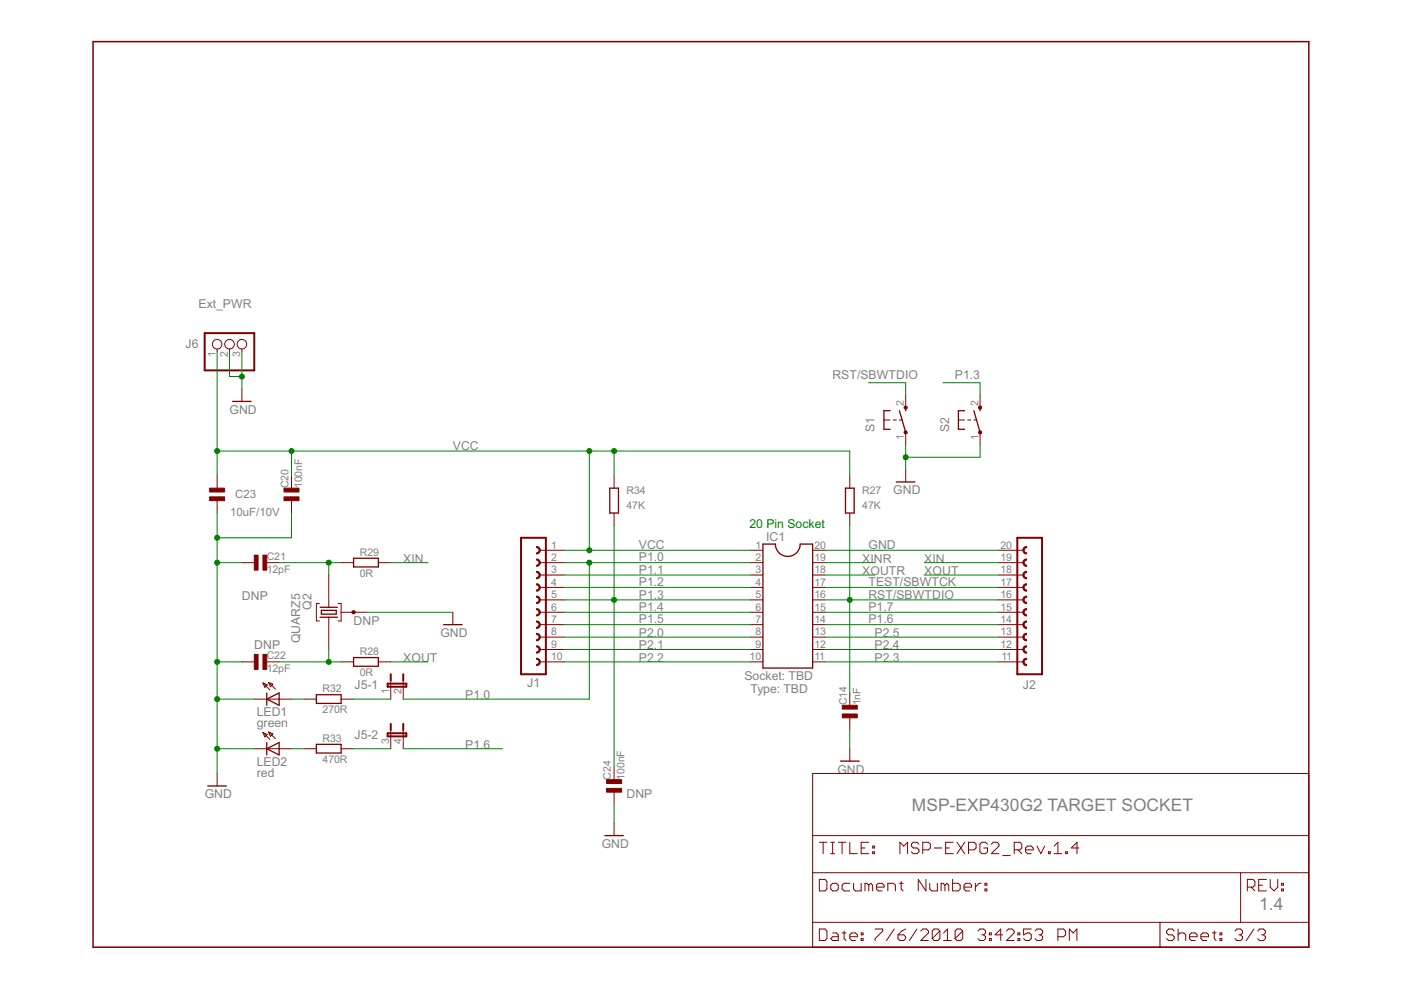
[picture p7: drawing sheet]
<svg xmlns="http://www.w3.org/2000/svg" width="297mm" height="210mm" viewBox="0 0 297 210" stroke-linecap="round" stroke-linejoin="round" font-family="sans-serif">
<defs><g id="words">
<g font-size="4.1" fill="#808080">
<text x="193.3" y="171.9">MSP-EXP430G2 TARGET SOCKET</text>
<text x="267" y="192.9">1.4</text>
</g>
<g font-size="2.9" fill="#808080">
<text x="42.1" y="65.4">Ext_PWR</text>
<text x="39.3" y="73.8">J6</text>
<text x="176.5" y="80.4">RST/SBWTDIO</text>
<text x="202.5" y="80.4">P1.3</text>
<text x="48.7" y="87.7">GND</text>
<text x="96" y="95.4">VCC</text>
<text x="185.4" y="91.7" transform="rotate(-90 185.4 91.7)">S1</text>
<text x="201.2" y="91.7" transform="rotate(-90 201.2 91.7)">S2</text>
<text x="189.4" y="104.8">GND</text>
<text x="85.5" y="119.3">XIN</text>
<text x="135.5" y="116.4">VCC</text>
<text x="135.5" y="119">P1.0</text>
<text x="162.4" y="114.7">IC1</text>
<text x="182.8" y="119.3">XINR</text>
<text x="184.1" y="116.4">GND</text>
<text x="196" y="119.3">XIN</text>
<text x="135.5" y="121.7">P1.1</text>
<text x="135.5" y="124.3">P1.2</text>
<text x="182.8" y="121.9">XOUTR</text>
<text x="184.1" y="124.3">TEST/SBWTCK</text>
<text x="196" y="121.9">XOUT</text>
<text x="51.3" y="127.2">DNP</text>
<text x="66" y="129.3" transform="rotate(-90 66 129.3)">Q2</text>
<text x="135.5" y="126.9">P1.3</text>
<text x="135.5" y="129.6">P1.4</text>
<text x="184.1" y="126.9">RST/SBWTDIO</text>
<text x="184.1" y="129.6">P1.7</text>
<text x="53.9" y="137.7">DNP</text>
<text x="63.7" y="136.4" transform="rotate(-90 63.7 136.4)">QUARZ5</text>
<text x="75" y="132.4">DNP</text>
<text x="93.4" y="135.1">GND</text>
<text x="135.5" y="132.2">P1.5</text>
<text x="135.5" y="135.1">P2.0</text>
<text x="135.5" y="137.7">P2.1</text>
<text x="184.1" y="132.2">P1.6</text>
<text x="185.4" y="137.7">P2.4</text>
<text x="185.4" y="135.1">P2.5</text>
<text x="85.5" y="140.3">XOUT</text>
<text x="135.5" y="140.3">P2.2</text>
<text x="185.4" y="140.3">P2.3</text>
<text x="75.2" y="146.1">J5-1</text>
<text x="98.6" y="148.2">P1.0</text>
<text x="111.8" y="145.6">J1</text>
<text x="157.8" y="144.3">Socket: TBD</text>
<text x="159.1" y="146.9">Type: TBD</text>
<text x="216.9" y="146.1">J2</text>
<text x="54.4" y="154.1">green</text>
<text x="54.4" y="151.9">LED1</text>
<text x="75.2" y="156.6">J5-2</text>
<text x="98.6" y="158.7">P1.6</text>
<text x="54.4" y="164.7">red</text>
<text x="54.4" y="162.4">LED2</text>
<text x="177.5" y="164">GND</text>
<text x="43.4" y="169.3">GND</text>
<text x="132.8" y="169.3">DNP</text>
<text x="127.6" y="179.8">GND</text>
</g>
<text font-size="2.9" fill="#008000" x="158.9" y="111.9">20 Pin Socket</text>
<g font-size="2.7" fill="#808080">
<text x="49.8" y="105.6">C23</text>
<text x="48.8" y="109.3">10uF/10V</text>
</g>
<g font-size="2.5" fill="#808080">
<text x="45.7" y="75.6" transform="rotate(-90 45.7 75.6)">1</text>
<text x="48.3" y="75.6" transform="rotate(-90 48.3 75.6)">2</text>
<text x="50.9" y="75.6" transform="rotate(-90 50.9 75.6)">3</text>
<text x="191.6" y="86" transform="rotate(-90 191.6 86)">2</text>
<text x="207.4" y="86" transform="rotate(-90 207.4 86)">2</text>
<text x="191.6" y="93.3" transform="rotate(-90 191.6 93.3)">1</text>
<text x="207.4" y="93.3" transform="rotate(-90 207.4 93.3)">1</text>
<text x="61.2" y="103.5" transform="rotate(-90 61.2 103.5)">C20</text>
<text x="64" y="103.5" transform="rotate(-90 64 103.5)">100nF</text>
<text x="132.8" y="107.9">47K</text>
<text x="132.8" y="104.7">R34</text>
<text x="182.8" y="107.9">47K</text>
<text x="182.8" y="104.7">R27</text>
<text x="56.6" y="118.6">C21</text>
<text x="76.3" y="117.9">R29</text>
<text x="116.8" y="116.3">1</text>
<text x="116.8" y="118.9">2</text>
<text x="160.2" y="116.3">1</text>
<text x="160.2" y="118.9">2</text>
<text x="172.7" y="118.9">19</text>
<text x="172.7" y="116.3">20</text>
<text x="212.1" y="118.9">19</text>
<text x="212.1" y="116.3">20</text>
<text x="56.6" y="121.5">12pF</text>
<text x="76.3" y="122.3">0R</text>
<text x="116.8" y="121.6">3</text>
<text x="116.8" y="124.2">4</text>
<text x="160.2" y="121.6">3</text>
<text x="160.2" y="124.2">4</text>
<text x="172.7" y="124.2">17</text>
<text x="172.7" y="121.6">18</text>
<text x="212.1" y="124.2">17</text>
<text x="212.1" y="121.6">18</text>
<text x="116.8" y="126.8">5</text>
<text x="116.8" y="129.4">6</text>
<text x="160.2" y="126.8">5</text>
<text x="160.2" y="129.4">6</text>
<text x="172.7" y="129.4">15</text>
<text x="172.7" y="126.8">16</text>
<text x="212.1" y="129.4">15</text>
<text x="212.1" y="126.8">16</text>
<text x="116.8" y="132.1">7</text>
<text x="116.8" y="134.7">8</text>
<text x="116.8" y="137.3">9</text>
<text x="160.2" y="132.1">7</text>
<text x="160.2" y="134.7">8</text>
<text x="160.2" y="137.3">9</text>
<text x="172.7" y="137.3">12</text>
<text x="172.7" y="134.7">13</text>
<text x="172.7" y="132.1">14</text>
<text x="212.1" y="137.3">12</text>
<text x="212.1" y="134.7">13</text>
<text x="212.1" y="132.1">14</text>
<text x="56.6" y="142.6">12pF</text>
<text x="56.6" y="139.7">C22</text>
<text x="76.3" y="143.4">0R</text>
<text x="76.3" y="138.9">R28</text>
<text x="116.8" y="140">10</text>
<text x="158.9" y="140">10</text>
<text x="172.7" y="140">11</text>
<text x="212.3" y="140">11</text>
<text x="68.4" y="146.8">R32</text>
<text x="82.5" y="147.2" transform="rotate(-90 82.5 147.2)">1</text>
<text x="85.1" y="147.2" transform="rotate(-90 85.1 147.2)">2</text>
<text x="179.5" y="149.5" transform="rotate(-90 179.5 149.5)">C14</text>
<text x="182.4" y="149.5" transform="rotate(-90 182.4 149.5)">1nF</text>
<text x="68.4" y="151.3">270R</text>
<text x="68.4" y="161.8">470R</text>
<text x="68.4" y="157.3">R33</text>
<text x="82.5" y="157.7" transform="rotate(-90 82.5 157.7)">3</text>
<text x="85.1" y="157.7" transform="rotate(-90 85.1 157.7)">4</text>
<text x="129.5" y="165.3" transform="rotate(-90 129.5 165.3)">C24</text>
<text x="132.4" y="165.3" transform="rotate(-90 132.4 165.3)">100nF</text>
</g>
</g></defs>
<g fill="#800000" stroke="#800000" stroke-width=".32">
<path d="M19.7 8.8v192z"/>
<path d="M19.7 200.8h257.8z"/>
<path d="M277.5 8.8v192z"/>
<path d="M19.7 8.8h257.8z"/>
</g>
<g fill="#800000" stroke="#800000" stroke-width=".21">
<path d="M172.3 200.8h73.6z"/>
<path d="M263 185h14.5z"/>
<path d="M172.3 195.6v5.2z"/>
<path d="M173.7 197v2.4z"/>
<path d="M173.7 199.4h1.2z"/>
<path d="M174.9 199.4l.4-.4z"/>
<path d="M175.3 197.4v1.6z"/>
<path d="M174.9 197l.4 .4z"/>
<path d="M173.7 197h1.2z"/>
<path d="M176.5 197.8h.8z"/>
<path d="M177.3 197.8l.4 .4z"/>
<path d="M177.7 198.2v1.2z"/>
<path d="M176.5 199.4h1.2z"/>
<path d="M176.1 199l.4 .4z"/>
<path d="M176.1 199l.4-.4z"/>
<path d="M176.5 198.6h1.2z"/>
<path d="M179 197.4v1.6z"/>
<path d="M179 199l.4 .4z"/>
<path d="M178.5 197.8h.9z"/>
<path d="M180.6 199.4h.8z"/>
<path d="M180.2 199l.4 .4z"/>
<path d="M180.2 198.2v.8z"/>
<path d="M180.2 198.2l.4-.4z"/>
<path d="M180.6 197.8h.8z"/>
<path d="M181.4 197.8l.4 .4z"/>
<path d="M181.8 198.2v.4z"/>
<path d="M180.2 198.6h1.6z"/>
<path d="M182.6 197.8h.4z"/>
<path d="M183 197.8v.4z"/>
<path d="M182.6 198.2h.4z"/>
<path d="M182.6 197.8v.4z"/>
<path d="M182.6 199h.4z"/>
<path d="M183 199v.4z"/>
<path d="M182.6 199.4h.4z"/>
<path d="M182.6 199v.4z"/>
<path d="M185.5 197h1.7z"/>
<path d="M187.2 197v.4z"/>
<path d="M187.2 197.4l-1.7 1.6z"/>
<path d="M185.5 199v.4z"/>
<path d="M189.6 197l-1.6 2.4z"/>
<path d="M191.2 197.4l.8-.4z"/>
<path d="M191.2 197.4l-.8 .8z"/>
<path d="M190.4 198.2v.8z"/>
<path d="M190.4 199l.4 .4z"/>
<path d="M190.8 199.4h.8z"/>
<path d="M191.6 199.4l.4-.4z"/>
<path d="M192 198.6v.4z"/>
<path d="M191.6 198.2l.4 .4z"/>
<path d="M190.4 198.2h1.2z"/>
<path d="M194.4 197l-1.6 2.4z"/>
<path d="M195.2 199.4h1.6z"/>
<path d="M195.2 199.4l1.6-1.6z"/>
<path d="M196.8 197.4v.4z"/>
<path d="M196.4 197l.4 .4z"/>
<path d="M195.6 197h.8z"/>
<path d="M195.6 197l-.4 .4z"/>
<path d="M197.7 197.4v1.6z"/>
<path d="M198.1 197l-.4 .4z"/>
<path d="M198.1 197h.8z"/>
<path d="M198.9 197l.4 .4z"/>
<path d="M199.3 197.4v1.6z"/>
<path d="M199.3 199l-.4 .4z"/>
<path d="M198.1 199.4h.8z"/>
<path d="M197.7 199l.4 .4z"/>
<path d="M197.7 199l1.6-1.6z"/>
<path d="M200.9 197l-.8 .8z"/>
<path d="M200.9 197v2.4z"/>
<path d="M200.1 199.4h1.6z"/>
<path d="M202.5 197.4v1.6z"/>
<path d="M202.9 197l-.4 .4z"/>
<path d="M202.9 197h.8z"/>
<path d="M203.7 197l.4 .4z"/>
<path d="M204.1 197.4v1.6z"/>
<path d="M204.1 199l-.4 .4z"/>
<path d="M202.9 199.4h.8z"/>
<path d="M202.5 199l.4 .4z"/>
<path d="M202.5 199l1.6-1.6z"/>
<path d="M207.8 197l-.5 .4z"/>
<path d="M207.8 197h.8z"/>
<path d="M208.6 197l.4 .4z"/>
<path d="M209 197.4v.4z"/>
<path d="M209 197.8l-.4 .4z"/>
<path d="M208.2 198.2h.4z"/>
<path d="M208.6 198.2l.4 .4z"/>
<path d="M209 198.6v.4z"/>
<path d="M209 199l-.4 .4z"/>
<path d="M207.8 199.4h.8z"/>
<path d="M207.3 199l.5 .4z"/>
<path d="M209.8 197.8h.4z"/>
<path d="M210.2 197.8v.4z"/>
<path d="M209.8 198.2h.4z"/>
<path d="M209.8 197.8v.4z"/>
<path d="M209.8 199h.4z"/>
<path d="M210.2 199v.4z"/>
<path d="M209.8 199.4h.4z"/>
<path d="M209.8 199v.4z"/>
<path d="M212.2 197v2.4z"/>
<path d="M212.2 197l-1.2 1.2z"/>
<path d="M211 198.2h1.6z"/>
<path d="M213.4 199.4h1.6z"/>
<path d="M213.4 199.4l1.6-1.6z"/>
<path d="M215 197.4v.4z"/>
<path d="M214.6 197l.4 .4z"/>
<path d="M213.8 197h.8z"/>
<path d="M213.8 197l-.4 .4z"/>
<path d="M215.8 197.8h.4z"/>
<path d="M216.2 197.8v.4z"/>
<path d="M215.8 198.2h.4z"/>
<path d="M215.8 197.8v.4z"/>
<path d="M215.8 199h.4z"/>
<path d="M216.2 199v.4z"/>
<path d="M215.8 199.4h.4z"/>
<path d="M215.8 199v.4z"/>
<path d="M217 197h1.7z"/>
<path d="M217 197v1.2z"/>
<path d="M217 198.2l.8-.4z"/>
<path d="M217.8 197.8h.4z"/>
<path d="M218.2 197.8l.5 .4z"/>
<path d="M218.7 198.2v.8z"/>
<path d="M218.2 199.4l.5-.4z"/>
<path d="M217.4 199.4h.8z"/>
<path d="M217 199l.4 .4z"/>
<path d="M219.9 197l-.4 .4z"/>
<path d="M219.9 197h.8z"/>
<path d="M220.7 197l.4 .4z"/>
<path d="M221.1 197.4v.4z"/>
<path d="M221.1 197.8l-.4 .4z"/>
<path d="M220.3 198.2h.4z"/>
<path d="M220.7 198.2l.4 .4z"/>
<path d="M221.1 198.6v.4z"/>
<path d="M221.1 199l-.4 .4z"/>
<path d="M219.9 199.4h.8z"/>
<path d="M219.5 199l.4 .4z"/>
<path d="M224.3 197v2.4z"/>
<path d="M224.3 197h1.2z"/>
<path d="M225.5 197l.4 .4z"/>
<path d="M225.9 197.4v.8z"/>
<path d="M225.9 198.2l-.4 .4z"/>
<path d="M224.3 198.6h1.2z"/>
<path d="M226.7 197v2.4z"/>
<path d="M226.7 197l.8 .8z"/>
<path d="M228.3 197l-.8 .8z"/>
<path d="M228.3 197v2.4z"/>
<path d="M172.3 195.6h73.6z"/>
<path d="M172.3 185v10.6z"/>
<path d="M277.5 185v10.6z"/>
<path d="M245.9 195.6v5.2z"/>
<path d="M245.9 195.6h17.1z"/>
<path d="M245.9 200.8h31.6z"/>
<path d="M248.6 197l.4 .4z"/>
<path d="M247.8 197h.8z"/>
<path d="M247.8 197l-.4 .4z"/>
<path d="M247.4 197.4v.4z"/>
<path d="M247.4 197.8l.4 .4z"/>
<path d="M247.8 198.2h.8z"/>
<path d="M248.6 198.2l.4 .4z"/>
<path d="M249 198.6v.4z"/>
<path d="M249 199l-.4 .4z"/>
<path d="M247.8 199.4h.8z"/>
<path d="M247.4 199l.4 .4z"/>
<path d="M249.8 197v2.4z"/>
<path d="M249.8 198.2l.4-.4z"/>
<path d="M250.2 197.8h.8z"/>
<path d="M251 197.8l.4 .4z"/>
<path d="M251.4 198.2v1.2z"/>
<path d="M252.6 199.4h.8z"/>
<path d="M252.2 199l.4 .4z"/>
<path d="M252.2 198.2v.8z"/>
<path d="M252.2 198.2l.4-.4z"/>
<path d="M252.6 197.8h.8z"/>
<path d="M253.4 197.8l.4 .4z"/>
<path d="M253.8 198.2v.4z"/>
<path d="M252.2 198.6h1.6z"/>
<path d="M255 199.4h.8z"/>
<path d="M254.6 199l.4 .4z"/>
<path d="M254.6 198.2v.8z"/>
<path d="M254.6 198.2l.4-.4z"/>
<path d="M255 197.8h.8z"/>
<path d="M255.8 197.8l.4 .4z"/>
<path d="M256.2 198.2v.4z"/>
<path d="M254.6 198.6h1.6z"/>
<path d="M257.5 197.4v1.6z"/>
<path d="M257.5 199l.4 .4z"/>
<path d="M257 197.8h.9z"/>
<path d="M258.7 197.8h.4z"/>
<path d="M259.1 197.8v.4z"/>
<path d="M258.7 198.2h.4z"/>
<path d="M258.7 197.8v.4z"/>
<path d="M258.7 199h.4z"/>
<path d="M259.1 199v.4z"/>
<path d="M258.7 199.4h.4z"/>
<path d="M258.7 199v.4z"/>
<path d="M262.2 197l-.4 .4z"/>
<path d="M262.2 197h.8z"/>
<path d="M263 197l.4 .4z"/>
<path d="M263.4 197.4v.4z"/>
<path d="M263 198.2l.4-.4z"/>
<path d="M262.6 198.2h.4z"/>
<path d="M263 198.2l.4 .4z"/>
<path d="M263.4 198.6v.4z"/>
<path d="M263.4 199l-.4 .4z"/>
<path d="M262.2 199.4h.8z"/>
<path d="M261.8 199l.4 .4z"/>
<path d="M265.9 197l-1.7 2.4z"/>
<path d="M267.1 197l-.4 .4z"/>
<path d="M267.1 197h.8z"/>
<path d="M267.9 197l.4 .4z"/>
<path d="M268.3 197.4v.4z"/>
<path d="M268.3 197.8l-.4 .4z"/>
<path d="M267.5 198.2h.4z"/>
<path d="M267.9 198.2l.4 .4z"/>
<path d="M268.3 198.6v.4z"/>
<path d="M268.3 199l-.4 .4z"/>
<path d="M267.1 199.4h.8z"/>
<path d="M266.7 199l.4 .4z"/>
<path d="M264.5 186.5v2.4z"/>
<path d="M264.5 186.5h1.2z"/>
<path d="M265.7 186.5l.4 .4z"/>
<path d="M266.1 186.9v.8z"/>
<path d="M266.1 187.7l-.4 .4z"/>
<path d="M264.5 188.1h1.2z"/>
<path d="M265.3 188.1l.8 .8z"/>
<path d="M266.9 186.5h1.6z"/>
<path d="M266.9 186.5v2.4z"/>
<path d="M266.9 188.9h1.6z"/>
<path d="M266.9 187.7h.8z"/>
<path d="M269.3 186.5v1.6z"/>
<path d="M269.3 188.1l.8 .8z"/>
<path d="M270.9 188.1l-.8 .8z"/>
<path d="M270.9 186.5v1.6z"/>
<path d="M271.7 187.3h.4z"/>
<path d="M272.1 187.3v.4z"/>
<path d="M271.7 187.7h.4z"/>
<path d="M271.7 187.3v.4z"/>
<path d="M271.7 188.5h.4z"/>
<path d="M272.1 188.5v.4z"/>
<path d="M271.7 188.9h.4z"/>
<path d="M271.7 188.5v.4z"/>
<path d="M263 185v10.6z"/>
<path d="M172.3 185h90.7z"/>
<path d="M263 195.6h14.5z"/>
<path d="M277.5 195.6v5.2z"/>
<path d="M172.3 177.2v7.8z"/>
<path d="M172.3 164h105.2z"/>
<path d="M277.5 164v13.2z"/>
<path d="M172.3 177.2h105.2z"/>
<path d="M172.3 164v13.2z"/>
<path d="M277.5 177.2v7.8z"/>
<path d="M174.5 178.6v2.4z"/>
<path d="M173.7 178.6h1.6z"/>
<path d="M176.1 181h.8z"/>
<path d="M176.5 178.6v2.4z"/>
<path d="M176.1 178.6h.8z"/>
<path d="M178.5 178.6v2.4z"/>
<path d="M177.7 178.6h1.7z"/>
<path d="M180.2 178.6v2.4z"/>
<path d="M180.2 181h1.6z"/>
<path d="M182.6 178.6h1.6z"/>
<path d="M182.6 178.6v2.4z"/>
<path d="M182.6 181h1.6z"/>
<path d="M182.6 179.8h.8z"/>
<path d="M185 179.4h.4z"/>
<path d="M185.4 179.4v.4z"/>
<path d="M185 179.8h.4z"/>
<path d="M185 179.4v.4z"/>
<path d="M185 180.6h.4z"/>
<path d="M185.4 180.6v.4z"/>
<path d="M185 181h.4z"/>
<path d="M185 180.6v.4z"/>
<path d="M173.7 186.5v2.4z"/>
<path d="M173.7 188.9h1.2z"/>
<path d="M174.9 188.9l.4-.4z"/>
<path d="M175.3 186.9v1.6z"/>
<path d="M174.9 186.5l.4 .4z"/>
<path d="M173.7 186.5h1.2z"/>
<path d="M176.5 188.9h.8z"/>
<path d="M177.7 188.5l-.4 .4z"/>
<path d="M177.7 187.7v.8z"/>
<path d="M177.3 187.3l.4 .4z"/>
<path d="M176.5 187.3h.8z"/>
<path d="M176.5 187.3l-.4 .4z"/>
<path d="M176.1 187.7v.8z"/>
<path d="M176.1 188.5l.4 .4z"/>
<path d="M179 187.3h1.2z"/>
<path d="M178.5 187.7l.5-.4z"/>
<path d="M178.5 187.7v.8z"/>
<path d="M178.5 188.5l.5 .4z"/>
<path d="M179 188.9h1.2z"/>
<path d="M181 187.3v1.2z"/>
<path d="M181 188.5l.4 .4z"/>
<path d="M181.4 188.9h1.2z"/>
<path d="M182.6 187.3v1.6z"/>
<path d="M183.4 187.3v1.6z"/>
<path d="M183.4 187.3h.4z"/>
<path d="M183.8 187.3l.4 .4z"/>
<path d="M184.2 187.7v1.2z"/>
<path d="M184.2 187.7l.4-.4z"/>
<path d="M184.6 187.3l.4 .4z"/>
<path d="M185 187.7v1.2z"/>
<path d="M186.2 188.9h.8z"/>
<path d="M185.8 188.5l.4 .4z"/>
<path d="M185.8 187.7v.8z"/>
<path d="M185.8 187.7l.4-.4z"/>
<path d="M186.2 187.3h.8z"/>
<path d="M187 187.3l.4 .4z"/>
<path d="M187.4 187.7v.4z"/>
<path d="M185.8 188.1h1.6z"/>
<path d="M188.2 187.3v1.6z"/>
<path d="M188.2 187.3h1.2z"/>
<path d="M189.4 187.3l.4 .4z"/>
<path d="M189.8 187.7v1.2z"/>
<path d="M191.1 186.9v1.6z"/>
<path d="M191.1 188.5l.4 .4z"/>
<path d="M190.7 187.3h.8z"/>
<path d="M194.7 186.5v2.4z"/>
<path d="M194.7 186.5l1.6 2.4z"/>
<path d="M196.3 186.5v2.4z"/>
<path d="M197.1 187.3v1.2z"/>
<path d="M197.1 188.5l.4 .4z"/>
<path d="M197.5 188.9h1.2z"/>
<path d="M198.7 187.3v1.6z"/>
<path d="M199.5 187.3v1.6z"/>
<path d="M199.5 187.3h.4z"/>
<path d="M199.9 187.3l.4 .4z"/>
<path d="M200.3 187.7v1.2z"/>
<path d="M200.3 187.7l.4-.4z"/>
<path d="M200.7 187.3l.4 .4z"/>
<path d="M201.1 187.7v1.2z"/>
<path d="M202 186.5v2.4z"/>
<path d="M202 188.9h1.2z"/>
<path d="M203.2 188.9l.4-.4z"/>
<path d="M203.6 187.7v.8z"/>
<path d="M203.2 187.3l.4 .4z"/>
<path d="M202 187.3h1.2z"/>
<path d="M204.8 188.9h.8z"/>
<path d="M204.4 188.5l.4 .4z"/>
<path d="M204.4 187.7v.8z"/>
<path d="M204.4 187.7l.4-.4z"/>
<path d="M204.8 187.3h.8z"/>
<path d="M205.6 187.3l.4 .4z"/>
<path d="M206 187.7v.4z"/>
<path d="M204.4 188.1h1.6z"/>
<path d="M206.8 187.3v1.6z"/>
<path d="M207.6 187.3l-.8 .8z"/>
<path d="M207.6 187.3h.4z"/>
<path d="M208.8 187.3h.4z"/>
<path d="M209.2 187.3v.4z"/>
<path d="M208.8 187.7h.4z"/>
<path d="M208.8 187.3v.4z"/>
<path d="M208.8 188.5h.4z"/>
<path d="M209.2 188.5v.4z"/>
<path d="M208.8 188.9h.4z"/>
<path d="M208.8 188.5v.4z"/>
<path d="M190.8 178.6v2.4z"/>
<path d="M190.8 178.6l.8 .8z"/>
<path d="M191.6 179.4l.8-.8z"/>
<path d="M192.4 178.6v2.4z"/>
<path d="M194.4 178.6l.4 .4z"/>
<path d="M193.6 178.6h.8z"/>
<path d="M193.6 178.6l-.4 .4z"/>
<path d="M193.2 179v.4z"/>
<path d="M193.2 179.4l.4 .4z"/>
<path d="M193.6 179.8h.8z"/>
<path d="M194.4 179.8l.4 .4z"/>
<path d="M194.8 180.2v.4z"/>
<path d="M194.8 180.6l-.4 .4z"/>
<path d="M193.6 181h.8z"/>
<path d="M193.2 180.6l.4 .4z"/>
<path d="M195.6 178.6v2.4z"/>
<path d="M195.6 178.6h1.2z"/>
<path d="M196.8 178.6l.5 .4z"/>
<path d="M197.3 179v.8z"/>
<path d="M197.3 179.8l-.5 .4z"/>
<path d="M195.6 180.2h1.2z"/>
<path d="M198.1 179.8h1.6z"/>
<path d="M200.5 178.6h1.6z"/>
<path d="M200.5 178.6v2.4z"/>
<path d="M200.5 181h1.6z"/>
<path d="M200.5 179.8h.8z"/>
<path d="M202.9 178.6l1.6 2.4z"/>
<path d="M204.5 178.6l-1.6 2.4z"/>
<path d="M205.3 178.6v2.4z"/>
<path d="M205.3 178.6h1.2z"/>
<path d="M206.5 178.6l.4 .4z"/>
<path d="M206.9 179v.8z"/>
<path d="M206.9 179.8l-.4 .4z"/>
<path d="M205.3 180.2h1.2z"/>
<path d="M209 178.6l.4 .4z"/>
<path d="M208.2 178.6h.8z"/>
<path d="M207.8 179l.4-.4z"/>
<path d="M207.8 179v1.6z"/>
<path d="M207.8 180.6l.4 .4z"/>
<path d="M208.2 181h.8z"/>
<path d="M209 181l.4-.4z"/>
<path d="M209.4 179.8v.8z"/>
<path d="M208.6 179.8h.8z"/>
<path d="M210.2 181h1.6z"/>
<path d="M210.2 181l1.6-1.6z"/>
<path d="M211.8 179v.4z"/>
<path d="M211.4 178.6l.4 .4z"/>
<path d="M210.6 178.6h.8z"/>
<path d="M210.6 178.6l-.4 .4z"/>
<path d="M212.6 181.4h1.6z"/>
<path d="M215 178.6v2.4z"/>
<path d="M215 178.6h1.2z"/>
<path d="M216.2 178.6l.4 .4z"/>
<path d="M216.6 179v.8z"/>
<path d="M216.6 179.8l-.4 .4z"/>
<path d="M215 180.2h1.2z"/>
<path d="M215.8 180.2l.8 .8z"/>
<path d="M217.8 181h.9z"/>
<path d="M217.4 180.6l.4 .4z"/>
<path d="M217.4 179.8v.8z"/>
<path d="M217.4 179.8l.4-.4z"/>
<path d="M217.8 179.4h.9z"/>
<path d="M218.7 179.4l.4 .4z"/>
<path d="M219.1 179.8v.4z"/>
<path d="M217.4 180.2h1.7z"/>
<path d="M219.9 179.4l.8 1.6z"/>
<path d="M221.5 179.4l-.8 1.6z"/>
<path d="M222.3 180.6v.4z"/>
<path d="M222.3 180.6h.4z"/>
<path d="M222.7 180.6v.4z"/>
<path d="M222.3 181h.4z"/>
<path d="M223.5 179.4l.8-.8z"/>
<path d="M224.3 178.6v2.4z"/>
<path d="M223.5 181h1.6z"/>
<path d="M225.9 180.6v.4z"/>
<path d="M225.9 180.6h.4z"/>
<path d="M226.3 180.6v.4z"/>
<path d="M225.9 181h.4z"/>
<path d="M228.3 178.6v2.4z"/>
<path d="M228.3 178.6l-1.2 1.2z"/>
<path d="M227.1 179.8h1.6z"/>
<path d="M46 164v2.6z"/>
<path d="M72.3 148.2h2.7z"/>
<path d="M64.5 148.2h2.6z"/>
<path d="M46 106.2v2.6z"/>
<path d="M46 100.9v2.6z"/>
<path d="M51.3 82.5v2.6z"/>
<path d="M46 74v.6z"/>
<path d="M48.7 74v.6z"/>
<path d="M51.3 74v.6z"/>
<path d="M211.8 140.3h5.2z"/>
<path d="M211.8 137.7h5.2z"/>
<path d="M211.8 135.1h5.2z"/>
<path d="M211.8 132.4h5.2z"/>
<path d="M211.8 129.8h5.2z"/>
<path d="M211.8 127.2h5.2z"/>
<path d="M211.8 124.5h5.2z"/>
<path d="M211.8 121.9h5.2z"/>
<path d="M211.8 119.3h5.2z"/>
<path d="M211.8 116.7h5.2z"/>
<path d="M114.4 116.7h5.3z"/>
<path d="M114.4 119.3h5.3z"/>
<path d="M114.4 121.9h5.3z"/>
<path d="M114.4 124.5h5.3z"/>
<path d="M114.4 127.2h5.3z"/>
<path d="M114.4 129.8h5.3z"/>
<path d="M114.4 132.4h5.3z"/>
<path d="M114.4 135.1h5.3z"/>
<path d="M114.4 137.7h5.3z"/>
<path d="M114.4 140.3h5.3z"/>
<path d="M130.2 174.5v2.7z"/>
<path d="M53.9 148.2h2.7z"/>
<path d="M59.2 148.2h2.6z"/>
<path d="M56.6 148.2h2.6z"/>
<path d="M56.9 144.7l1.5 1.4z"/>
<path d="M56.9 144.7l.4 .9z"/>
<path d="M57.3 145.6l.6-.5z"/>
<path d="M56.9 144.7l1 .4z"/>
<path d="M55.8 144.8l.4 .9z"/>
<path d="M56.7 145.2l-.5 .5z"/>
<path d="M55.8 144.8l.9 .4z"/>
<path d="M55.8 144.8l1.4 1.5z"/>
<path d="M192 99.6v2.6z"/>
<path d="M192 91.7v2.6z"/>
<path d="M192 83.8v2.6z"/>
<path d="M189.4 89h.6z"/>
<path d="M190.7 89h.6z"/>
<path d="M187.4 89h1.3z"/>
<path d="M207.8 91.7v2.6z"/>
<path d="M207.8 83.8v2.6z"/>
<path d="M205.2 89h.6z"/>
<path d="M206.5 89h.6z"/>
<path d="M203.2 89h1.3z"/>
<path d="M72.3 158.7h2.7z"/>
<path d="M64.5 158.7h2.6z"/>
<path d="M53.9 158.7h2.7z"/>
<path d="M59.2 158.7h2.6z"/>
<path d="M56.6 158.7h2.6z"/>
<path d="M56.9 155.2l1.5 1.4z"/>
<path d="M56.9 155.2l.4 .9z"/>
<path d="M57.3 156.1l.6-.5z"/>
<path d="M56.9 155.2l1 .4z"/>
<path d="M55.8 155.3l.4 1z"/>
<path d="M56.2 156.3l.5-.6z"/>
<path d="M55.8 155.3l.9 .4z"/>
<path d="M55.8 155.3l1.4 1.5z"/>
<path d="M51.3 140.3h2.6z"/>
<path d="M56.6 140.3h2.6z"/>
<path d="M51.3 119.3h2.6z"/>
<path d="M56.6 119.3h2.6z"/>
<path d="M130.2 168v2.6z"/>
<path d="M130.2 162.7v2.6z"/>
<path d="M61.8 106.2v2.6z"/>
<path d="M61.8 100.9v2.6z"/>
<path d="M69.7 130.9v6.8z"/>
<path d="M69.7 121.9v6.9z"/>
<path d="M71.7 128h.6z"/>
<path d="M72.3 128v1.8z"/>
<path d="M72.3 129.8v1.9z"/>
<path d="M71.7 131.7h.6z"/>
<path d="M67.1 131.7h.6z"/>
<path d="M67.1 128v3.7z"/>
<path d="M67.1 128h.6z"/>
<path d="M72.3 129.8h5.3z"/>
<path d="M96 129.8v2.6z"/>
<path d="M130.2 108.8v2.6z"/>
<path d="M130.2 100.9v2.6z"/>
<path d="M159.1 116.7h2.7z"/>
<path d="M159.1 119.3h2.7z"/>
<path d="M159.1 121.9h2.7z"/>
<path d="M159.1 124.5h2.7z"/>
<path d="M159.1 127.2h2.7z"/>
<path d="M159.1 129.8h2.7z"/>
<path d="M159.1 132.4h2.7z"/>
<path d="M159.1 135.1h2.7z"/>
<path d="M159.1 137.7h2.7z"/>
<path d="M159.1 140.3h2.7z"/>
<path d="M172.3 140.3h2.6z"/>
<path d="M172.3 137.7h2.6z"/>
<path d="M172.3 135.1h2.6z"/>
<path d="M172.3 132.4h2.6z"/>
<path d="M172.3 129.8h2.6z"/>
<path d="M172.3 127.2h2.6z"/>
<path d="M172.3 124.5h2.6z"/>
<path d="M172.3 121.9h2.6z"/>
<path d="M172.3 119.3h2.6z"/>
<path d="M172.3 116.7h2.6z"/>
<path d="M180.2 108.8v2.6z"/>
<path d="M180.2 100.9v2.6z"/>
<path d="M180.2 152.2v2.6z"/>
<path d="M180.2 146.9v2.6z"/>
<path d="M180.2 158.7v2.7z"/>
<path d="M82.8 145.6v2.6z"/>
<path d="M82.8 144.3v1.3z"/>
<path d="M85.5 145.6v2.6z"/>
<path d="M85.5 144.3v1.3z"/>
<path d="M82.8 156.1v2.6z"/>
<path d="M82.8 154.8v1.3z"/>
<path d="M85.5 156.1v2.6z"/>
<path d="M85.5 154.8v1.3z"/>
<path d="M80.2 140.3h2.6z"/>
<path d="M72.3 140.3h2.7z"/>
<path d="M80.2 119.3h2.6z"/>
<path d="M72.3 119.3h2.7z"/>
<path d="M217.1 134.5l.6-.2v.3a.52 .52 0 0 0-.6 .5 .52 .52 0 0 0 .6 .5v.3a.79 .79 0 0 1-.8-.5 .79 .79 0 0 1 .2-.9z" fill-rule="evenodd"/>
<path d="M217.1 137.1l.6-.2v.3a.53 .53 0 0 0-.6 .5 .53 .53 0 0 0 .6 .5v.3a.79 .79 0 0 1-.8-.5 .79 .79 0 0 1 .2-.9z" fill-rule="evenodd"/>
<path d="M217.1 139.7l.6-.1v.2a.53 .53 0 0 0-.6 .5 .53 .53 0 0 0 .6 .6v.2a.78 .78 0 0 1-.8-.5 .78 .78 0 0 1 .2-.9z" fill-rule="evenodd"/>
<path d="M217.1 129.2l.6-.2v.3a.53 .53 0 0 0-.6 .5 .53 .53 0 0 0 .6 .5v.3a.78 .78 0 0 1-.8-.5 .78 .78 0 0 1 .2-.9z" fill-rule="evenodd"/>
<path d="M217.1 131.8l.6-.1v.2a.53 .53 0 0 0-.6 .5 .53 .53 0 0 0 .6 .6v.2a.79 .79 0 0 1-.8-.5 .79 .79 0 0 1 .2-.9z" fill-rule="evenodd"/>
<path d="M217.1 121.3l.6-.2v.3a.53 .53 0 0 0-.6 .5 .53 .53 0 0 0 .6 .5v.3a.79 .79 0 0 1-.8-.5 .79 .79 0 0 1 .2-.9z" fill-rule="evenodd"/>
<path d="M217.1 124l.6-.2v.2a.52 .52 0 0 0-.6 .6 .52 .52 0 0 0 .6 .5v.2a.79 .79 0 0 1-.8-.5 .79 .79 0 0 1 .2-.8z" fill-rule="evenodd"/>
<path d="M217.1 126.6l.6-.2v.3a.53 .53 0 0 0-.6 .5 .53 .53 0 0 0 .6 .5v.3a.79 .79 0 0 1-.8-.5 .79 .79 0 0 1 .2-.9z" fill-rule="evenodd"/>
<path d="M217.1 116.1l.6-.2v.2a.53 .53 0 0 0-.6 .6 .53 .53 0 0 0 .6 .5v.3a.79 .79 0 0 1-.8-.6 .79 .79 0 0 1 .2-.8z" fill-rule="evenodd"/>
<path d="M217.1 118.7l.6-.2v.3a.53 .53 0 0 0-.6 .5 .53 .53 0 0 0 .6 .5v.3a.78 .78 0 0 1-.8-.5 .78 .78 0 0 1 .2-.9z" fill-rule="evenodd"/>
<path d="M113.8 121.1a.79 .79 0 0 1 .8 .8 .79 .79 0 0 1-.8 .8v-.3a.53 .53 0 0 0 .5-.5 .53 .53 0 0 0-.5-.5z" fill-rule="evenodd"/>
<path d="M113.8 118.5a.78 .78 0 0 1 .8 .8 .78 .78 0 0 1-.8 .8v-.3a.53 .53 0 0 0 .5-.5 .53 .53 0 0 0-.5-.5z" fill-rule="evenodd"/>
<path d="M113.8 115.9a.79 .79 0 0 1 .8 .8 .79 .79 0 0 1-.8 .8v-.3a.53 .53 0 0 0 .5-.5 .53 .53 0 0 0-.5-.6z" fill-rule="evenodd"/>
<path d="M113.8 126.4a.79 .79 0 0 1 .8 .8 .79 .79 0 0 1-.8 .8v-.3a.53 .53 0 0 0 .5-.5 .53 .53 0 0 0-.5-.5z" fill-rule="evenodd"/>
<path d="M113.8 123.8a.79 .79 0 0 1 .8 .8 .79 .79 0 0 1-.8 .7v-.2a.52 .52 0 0 0 .5-.5 .52 .52 0 0 0-.5-.6z" fill-rule="evenodd"/>
<path d="M113.8 134.3a.79 .79 0 0 1 .8 .8 .79 .79 0 0 1-.8 .8v-.3a.52 .52 0 0 0 .5-.5 .52 .52 0 0 0-.5-.5z" fill-rule="evenodd"/>
<path d="M113.8 131.7a.79 .79 0 0 1 .8 .8 .79 .79 0 0 1-.8 .7v-.2a.53 .53 0 0 0 .5-.6 .53 .53 0 0 0-.5-.5z" fill-rule="evenodd"/>
<path d="M113.8 129a.78 .78 0 0 1 .8 .8 .78 .78 0 0 1-.8 .8v-.3a.53 .53 0 0 0 .5-.5 .53 .53 0 0 0-.5-.5z" fill-rule="evenodd"/>
<path d="M113.8 139.6a.78 .78 0 0 1 .8 .7 .78 .78 0 0 1-.8 .8v-.2a.53 .53 0 0 0 .5-.6 .53 .53 0 0 0-.5-.5z" fill-rule="evenodd"/>
<path d="M113.8 136.9a.78 .78 0 0 1 .8 .8 .78 .78 0 0 1-.8 .8v-.3a.53 .53 0 0 0 .5-.5 .53 .53 0 0 0-.5-.5z" fill-rule="evenodd"/>
<path d="M191.8 86.2h.5v.5h-.5z" fill-rule="evenodd"/>
<path d="M207.6 86.2h.4v.5h-.4z" fill-rule="evenodd"/>
<path d="M74.7 129.6a.35 .35 0 0 1 .6 .1 .35 .35 0 0 1-.3 .5 .35 .35 0 0 1-.4-.4h.2a.19 .19 0 0 1 .2-.2 .19 .19 0 0 1 .2 .2 .19 .19 0 0 1-.2 .2l-.4-.2z" fill-rule="evenodd"/>
<circle cx="192" cy="91.7" r=".35"/>
<circle cx="207.8" cy="91.7" r=".35"/>
</g>
<g fill="#800000" stroke="#800000" stroke-width=".28">
<path d="M44 166.6h4z"/>
<path d="M67.1 149.1h5.2z"/>
<path d="M67.1 147.3h5.2z"/>
<path d="M72.3 147.3v1.8z"/>
<path d="M67.1 147.3v1.8z"/>
<path d="M49.3 85.1h4z"/>
<path d="M128.2 177.2h4z"/>
<path d="M56.6 148.2l2.6 1.3z"/>
<path d="M56.6 148.2l2.6-1.3z"/>
<path d="M56.6 148.2v1.3z"/>
<path d="M56.6 146.9v1.3z"/>
<path d="M59.2 148.2v1.3z"/>
<path d="M59.2 146.9v1.3z"/>
<path d="M190 102.2h4z"/>
<path d="M192 86.4v.7z"/>
<path d="M187.4 87.1h1.3z"/>
<path d="M187.4 91h1.3z"/>
<path d="M187.4 87.1v1.9z"/>
<path d="M187.4 89v2z"/>
<path d="M190.7 87.1l1.3 4.6z"/>
<path d="M207.8 86.4v.7z"/>
<path d="M203.2 87.1h1.3z"/>
<path d="M203.2 91h1.3z"/>
<path d="M203.2 87.1v1.9z"/>
<path d="M203.2 89v2z"/>
<path d="M206.5 87.1l1.3 4.6z"/>
<path d="M67.1 159.7h5.2z"/>
<path d="M67.1 157.8h5.2z"/>
<path d="M72.3 157.8v1.9z"/>
<path d="M67.1 157.8v1.9z"/>
<path d="M56.6 158.7l2.6 1.4z"/>
<path d="M56.6 158.7l2.6-1.3z"/>
<path d="M56.6 158.7v1.4z"/>
<path d="M56.6 157.4v1.3z"/>
<path d="M59.2 158.7v1.4z"/>
<path d="M59.2 157.4v1.3z"/>
<path d="M68.1 129.4h3.2z"/>
<path d="M68.1 129.4v.8z"/>
<path d="M68.1 130.2h3.2z"/>
<path d="M71.3 129.4v.8z"/>
<path d="M69.7 130.9h1.8z"/>
<path d="M67.9 130.9h1.8z"/>
<path d="M69.7 128.8h1.8z"/>
<path d="M67.9 128.8h1.8z"/>
<path d="M94 132.4h4z"/>
<path d="M129.3 103.5v5.3z"/>
<path d="M131.1 103.5v5.3z"/>
<path d="M129.3 108.8h1.8z"/>
<path d="M129.3 103.5h1.8z"/>
<path d="M161.8 115.4v26.2z"/>
<path d="M161.8 141.6h10.5z"/>
<path d="M172.3 115.4v26.2z"/>
<path d="M169.7 115.4h2.6z"/>
<path d="M161.8 115.4h2.6z"/>
<path d="M179.3 103.5v5.3z"/>
<path d="M181.1 103.5v5.3z"/>
<path d="M179.3 108.8h1.8z"/>
<path d="M179.3 103.5h1.8z"/>
<path d="M178.2 161.4h4z"/>
<path d="M75 141.3h5.2z"/>
<path d="M75 139.4h5.2z"/>
<path d="M80.2 139.4v1.9z"/>
<path d="M75 139.4v1.9z"/>
<path d="M75 120.2h5.2z"/>
<path d="M75 118.4h5.2z"/>
<path d="M80.2 118.4v1.8z"/>
<path d="M75 118.4v1.8z"/>
</g>
<g fill="#800000" stroke="#800000" stroke-width=".21">
<path d="M44.4 105.3h3.2v.9h-3.2z"/>
<path d="M44.4 103.5h3.2v.8h-3.2z"/>
<path d="M53.9 138.7h.8v3.2h-.8z"/>
<path d="M55.8 138.7h.8v3.2h-.8z"/>
<path d="M53.9 117.7h.8v3.2h-.8z"/>
<path d="M55.8 117.7h.8v3.2h-.8z"/>
<path d="M128.6 167.2h3.2v.8h-3.2z"/>
<path d="M128.6 165.3h3.2v.8h-3.2z"/>
<path d="M60.2 105.3h3.2v.9h-3.2z"/>
<path d="M60.2 103.5h3.2v.8h-3.2z"/>
<path d="M178.6 151.4h3.2v.8h-3.2z"/>
<path d="M178.6 149.5h3.2v.8h-3.2z"/>
</g>
<g fill="none" stroke="#800000" stroke-width=".21">
<circle cx="46" cy="73" r="1.02"/>
<circle cx="48.7" cy="73" r="1.02"/>
<circle cx="51.3" cy="73" r="1.02"/>
</g>
<g fill="#800000" stroke="#800000" stroke-width=".42">
<path d="M53.9 70.6v7.9z"/>
<path d="M43.4 70.6h10.5z"/>
<path d="M43.4 70.6v7.9z"/>
<path d="M43.4 78.5h10.5z"/>
<path d="M215.7 143h5.2z"/>
<path d="M220.9 114v29z"/>
<path d="M215.7 114v29z"/>
<path d="M215.7 114h5.2z"/>
<path d="M110.5 114h5.2z"/>
<path d="M110.5 114v29z"/>
<path d="M115.7 114v29z"/>
<path d="M110.5 143h5.2z"/>
<path d="M82.8 143v1.3z"/>
<path d="M85.5 143v1.3z"/>
<path d="M82.2 145.6h3.9z"/>
<path d="M86.1 144.9v.7z"/>
<path d="M82.2 144.9h3.9z"/>
<path d="M82.2 144.9v.7z"/>
<path d="M82.8 153.5v1.3z"/>
<path d="M85.5 153.5v1.3z"/>
<path d="M82.2 156.1h3.9z"/>
<path d="M86.1 155.5v.6z"/>
<path d="M82.2 155.5h3.9z"/>
<path d="M82.2 155.5v.6z"/>
</g>
<path d="M164.4 115.4a2.62 2.62 0 0 0 2.6 2.6 2.62 2.62 0 0 0 2.7-2.6" fill="none" stroke="#800000" stroke-width=".28"/>
<g fill="#008000" stroke="#008000" stroke-width=".21">
<path d="M174.9 116.7h36.9z"/>
<path d="M130.2 170.6v3.9z"/>
<path d="M48.7 74.6v5.2z"/>
<path d="M48.7 79.8h2.6z"/>
<path d="M51.3 74.6v5.2z"/>
<path d="M51.3 79.8v2.7z"/>
<path d="M46 119.3h5.3z"/>
<path d="M46 108.8v5.2z"/>
<path d="M46 114v5.3z"/>
<path d="M46 119.3v21z"/>
<path d="M46 140.3h5.3z"/>
<path d="M46 140.3v7.9z"/>
<path d="M46 148.2h7.9z"/>
<path d="M46 148.2v10.5z"/>
<path d="M46 158.7v5.3z"/>
<path d="M46 158.7h7.9z"/>
<path d="M46 114h15.8z"/>
<path d="M61.8 108.8v5.2z"/>
<path d="M192 96.9v2.7z"/>
<path d="M192 96.9h15.8z"/>
<path d="M207.8 94.3v2.6z"/>
<path d="M192 94.3v2.6z"/>
<path d="M77.6 129.8h18.4z"/>
<path d="M180.2 154.8v3.9z"/>
<path d="M119.7 127.2h10.5z"/>
<path d="M130.2 127.2h28.9z"/>
<path d="M130.2 127.2v35.5z"/>
<path d="M130.2 111.4v15.8z"/>
<path d="M207.8 81.2v2.6z"/>
<path d="M199.9 81.2h7.9z"/>
<path d="M82.8 140.3h7.9z"/>
<path d="M196 121.9h15.8z"/>
<path d="M75 148.2h7.8z"/>
<path d="M61.8 148.2h2.7z"/>
<path d="M82.8 119.3h7.9z"/>
<path d="M196 119.3h15.8z"/>
<path d="M174.9 127.2h5.3z"/>
<path d="M180.2 127.2h31.6z"/>
<path d="M180.2 111.4v15.8z"/>
<path d="M180.2 127.2v19.7z"/>
<path d="M192 81.2v2.6z"/>
<path d="M184.1 81.2h7.9z"/>
<path d="M174.9 124.5h36.9z"/>
<path d="M119.7 129.8h39.4z"/>
<path d="M119.7 132.4h39.4z"/>
<path d="M61.8 158.7h2.7z"/>
<path d="M75 158.7h7.8z"/>
<path d="M130.2 95.6v5.3z"/>
<path d="M119.7 116.7h5.2z"/>
<path d="M124.9 116.7h34.2z"/>
<path d="M124.9 95.6v21.1z"/>
<path d="M124.9 95.6h5.3z"/>
<path d="M61.8 95.6h63.1z"/>
<path d="M61.8 95.6v5.3z"/>
<path d="M46 95.6h15.8z"/>
<path d="M46 95.6v5.3z"/>
<path d="M46 74.6v21z"/>
<path d="M130.2 95.6h50z"/>
<path d="M180.2 95.6v5.3z"/>
<path d="M119.7 121.9h39.4z"/>
<path d="M119.7 124.5h39.4z"/>
<path d="M174.9 132.4h36.9z"/>
<path d="M85.5 158.7h21z"/>
<path d="M174.9 129.8h36.9z"/>
<path d="M119.7 135.1h39.4z"/>
<path d="M119.7 137.7h39.4z"/>
<path d="M119.7 140.3h39.4z"/>
<path d="M174.9 140.3h36.9z"/>
<path d="M174.9 137.7h36.9z"/>
<path d="M174.9 135.1h36.9z"/>
<path d="M59.2 119.3h10.5z"/>
<path d="M69.7 119.3v2.6z"/>
<path d="M69.7 119.3h2.6z"/>
<path d="M174.9 119.3h10.5z"/>
<path d="M59.2 140.3h10.5z"/>
<path d="M69.7 137.7v2.6z"/>
<path d="M69.7 140.3h2.6z"/>
<path d="M174.9 121.9h10.5z"/>
<path d="M119.7 119.3h5.2z"/>
<path d="M124.9 119.3h34.2z"/>
<path d="M85.5 148.2h39.4z"/>
<path d="M124.9 119.3v28.9z"/>
<circle cx="51.3" cy="79.8" r=".53"/>
<circle cx="46" cy="119.3" r=".53"/>
<circle cx="46" cy="140.3" r=".53"/>
<circle cx="46" cy="148.2" r=".53"/>
<circle cx="46" cy="158.7" r=".53"/>
<circle cx="46" cy="114" r=".53"/>
<circle cx="192" cy="96.9" r=".53"/>
<circle cx="130.2" cy="127.2" r=".53"/>
<circle cx="180.2" cy="127.2" r=".53"/>
<circle cx="124.9" cy="116.7" r=".53"/>
<circle cx="124.9" cy="95.6" r=".53"/>
<circle cx="61.8" cy="95.6" r=".53"/>
<circle cx="46" cy="95.6" r=".53"/>
<circle cx="130.2" cy="95.6" r=".53"/>
<circle cx="69.7" cy="119.3" r=".53"/>
<circle cx="69.7" cy="140.3" r=".53"/>
<circle cx="124.9" cy="119.3" r=".53"/>
</g>
<use href="#words"/>
</svg>
